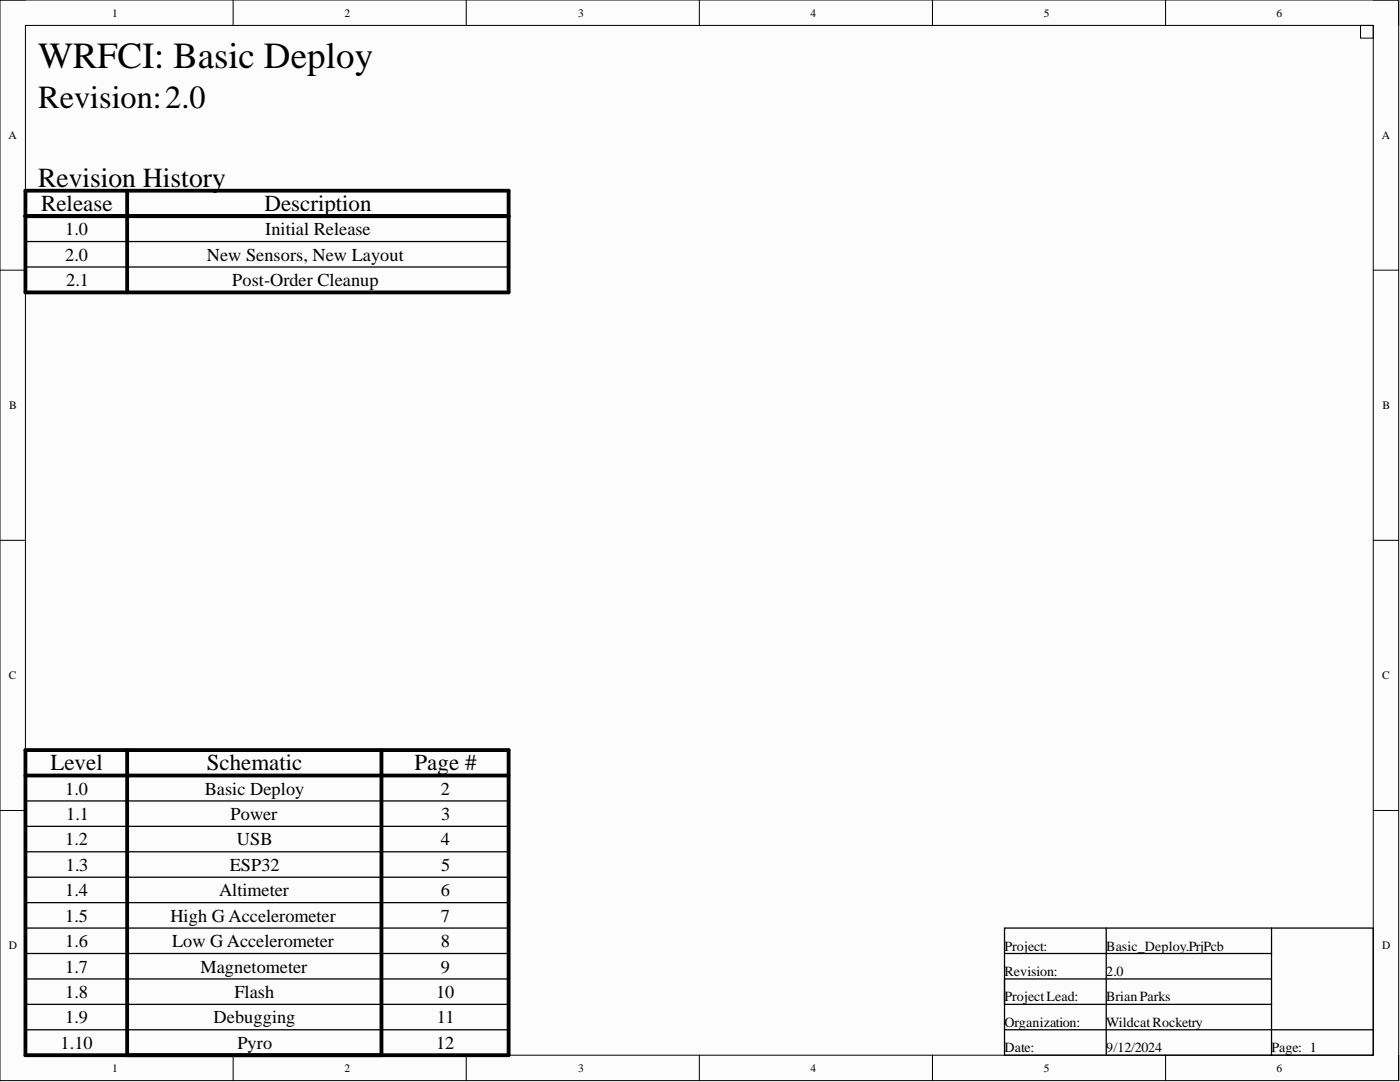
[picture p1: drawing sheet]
<svg xmlns="http://www.w3.org/2000/svg" width="279mm" height="216mm" viewBox="0 0 279 216" stroke-linecap="round" stroke-linejoin="round" font-family="sans-serif">
<defs><g id="words">
<text font-size="7.4" x="7.6" y="13.6">WRFCI: Basic Deploy</text>
<text font-size="6.4" x="7.6" y="21.5">Revision:2.0</text>
<text font-size="5.5" x="7.6" y="37.4">Revision History</text>
<g font-size="4.6">
<text x="8.2" y="42.1">Release</text>
<text x="52.8" y="42.1">Description</text>
<text x="10.1" y="153.7">Level</text>
<text x="41.3" y="153.7">Schematic</text>
<text x="82.7" y="153.7">Page #</text>
</g>
<g font-size="3.6">
<text x="13" y="46.9">1.0</text>
<text x="53" y="46.9">Initial Release</text>
<text x="13" y="52">2.0</text>
<text x="41.3" y="52">New Sensors, New Layout</text>
<text x="13.2" y="57.1">2.1</text>
<text x="46.4" y="57.1">Post-Order Cleanup</text>
<text x="13" y="158.5">1.0</text>
<text x="40.9" y="158.5">Basic Deploy</text>
<text x="88" y="158.5">2</text>
<text x="13.2" y="163.6">1.1</text>
<text x="46" y="163.6">Power</text>
<text x="88.1" y="163.6">3</text>
<text x="13" y="168.7">1.2</text>
<text x="13.1" y="173.8">1.3</text>
<text x="45.8" y="173.8">ESP32</text>
<text x="47.3" y="168.7">USB</text>
<text x="88" y="168.7">4</text>
<text x="88.1" y="173.8">5</text>
<text x="13" y="178.8">1.4</text>
<text x="43.7" y="178.8">Altimeter</text>
<text x="88" y="178.8">6</text>
<text x="13" y="183.9">1.5</text>
<text x="34" y="183.9">High G Accelerometer</text>
<text x="88" y="183.9">7</text>
<text x="13" y="189">1.6</text>
<text x="34.3" y="189">Low G Accelerometer</text>
<text x="88" y="189">8</text>
<text x="13" y="194.1">1.7</text>
<text x="40" y="194.1">Magnetometer</text>
<text x="88" y="194.1">9</text>
<text x="13" y="199.1">1.8</text>
<text x="46.8" y="199.1">Flash</text>
<text x="87" y="199.1">10</text>
<text x="12.1" y="209.3">1.10</text>
<text x="13" y="204.2">1.9</text>
<text x="42.6" y="204.2">Debugging</text>
<text x="47.4" y="209.3">Pyro</text>
<text x="87" y="209.3">12</text>
<text x="87.2" y="204.2">11</text>
</g>
<g font-size="2.8">
<text x="200.5" y="189.7">Project:</text>
<text x="220.8" y="189.7">Basic_Deploy.PrjPcb</text>
<text x="200.5" y="194.7">Revision:</text>
<text x="220.8" y="194.7">2.0</text>
<text x="200.5" y="199.8">ProjectLead:</text>
<text x="220.8" y="199.8">BrianParks</text>
<text x="200.5" y="204.9">Organization:</text>
<text x="200.5" y="210">Date:</text>
<text x="220.8" y="204.9">WildcatRocketry</text>
<text x="220.8" y="210">9/12/2024</text>
<text x="253.8" y="210">Page: 1</text>
</g>
<g font-size="2.3">
<text x="22.4" y="3.3">1</text>
<text x="68.8" y="3.3">2</text>
<text x="115.4" y="3.3">3</text>
<text x="161.7" y="3.3">4</text>
<text x="208.3" y="3.3">5</text>
<text x="254.8" y="3.3">6</text>
<text x="1.7" y="27.7">A</text>
<text x="275.8" y="27.7">A</text>
<text x="1.9" y="81.6">B</text>
<text x="275.9" y="81.6">B</text>
<text x="1.8" y="135.5">C</text>
<text x="275.8" y="135.5">C</text>
<text x="1.8" y="189.4">D</text>
<text x="275.8" y="189.4">D</text>
<text x="22.4" y="213.9">1</text>
<text x="68.8" y="213.9">2</text>
<text x="115.4" y="213.9">3</text>
<text x="161.7" y="213.9">4</text>
<text x="208.3" y="213.9">5</text>
<text x="254.8" y="213.9">6</text>
</g>
</g></defs>
<path d="M0 0h279.1v215.6h-279.1z" fill-rule="evenodd" fill="#fffcf8"/>
<path d="M0 0h279.1v215.6h-279.1z" fill="none" stroke="#000" stroke-width=".2"/>
<path d="M5.1 5.1h269v205.5h-269z" fill-rule="evenodd" fill="#fffcf8"/>
<g fill="none" stroke="#000" stroke-width=".2">
<path d="M0 0h5.1M5.1 5.1h269v205.5h-269zM46.5 0v5.1M93 0v5.1M139.6 0v5.1M186.1 0v5.1M232.6 0v5.1M271.5 5.1h2.6v2.5h-2.6zM274.1 0h5v5.1M0 53.9h5.1M274.1 53.9h5M0 107.8h5.1"/>
<path d="M274.1 107.8h5M0 161.7h5.1M274.1 161.7h5M46.5 210.6v5M93 210.6v5M139.6 210.6v5M186.1 210.6v5M232.6 210.6v5M279.1 210.6v5"/>
</g>
<path d="M5.1 48.2h96.4M5.1 53.3h96.4M5.1 58.3h96.4M5.1 159.8h96.4M5.1 164.9h96.4v5.1h-96.4v10.1h96.4v5.1h-96.4v5.1h96.4v5h-96.4v5.1h96.4v5.1h-96.4M5.1 175h96.4M200.5 185.2h73.6v25.4h-73.6zM200.5 190.3h53.3M220.8 185.2v25.4M253.8 195.3h-53.3v5.1h53.3M253.8 185.2v25.4M200.5 205.5h73.6" fill="none" stroke="#000" stroke-width=".25"/>
<path d="M5.1 38.1h96.4v20.2h-96.4zM25.4 38.1v20.2M5.1 43.1h96.4M5.1 149.7h96.4v60.9h-96.4zM5.1 154.7h96.4M25.4 149.7v60.9M76.1 149.7v60.9" fill="none" stroke="#000" stroke-width=".76"/>
<use href="#words"/>
</svg>
